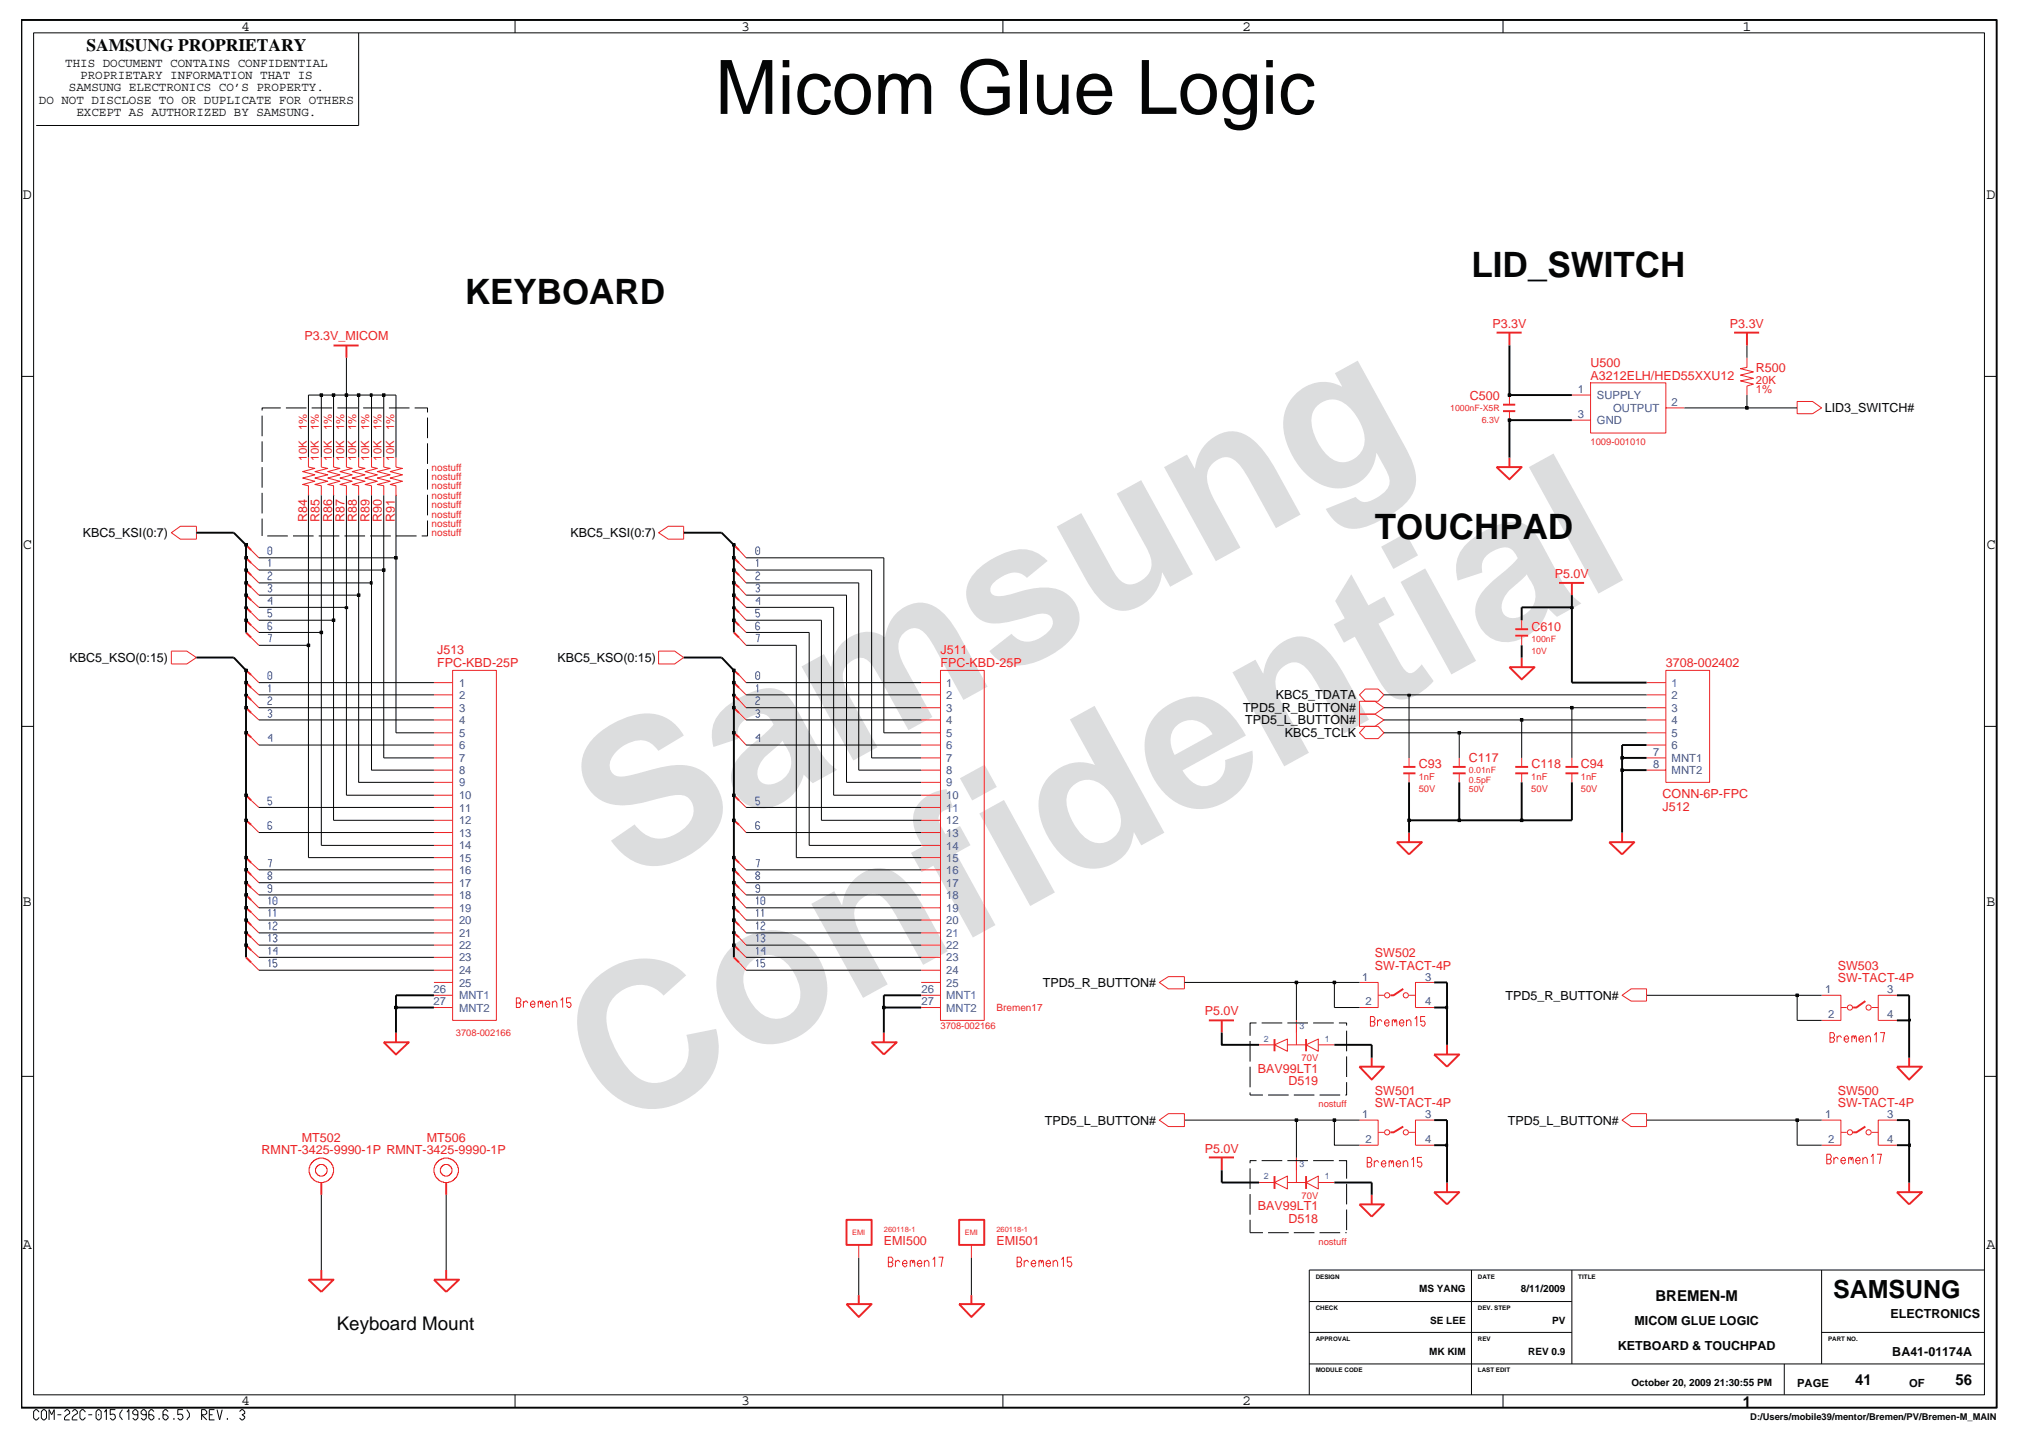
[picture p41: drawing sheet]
<svg xmlns="http://www.w3.org/2000/svg" width="267mm" height="190mm" viewBox="0 0 267 190" stroke-linecap="round" stroke-linejoin="round" font-family="sans-serif">
<defs><g id="words">
<g font-size="26.5" fill="#dcddde">
<text x="82.4" y="116.5" transform="rotate(-29 82.4 116.5)">Samsung</text>
<text x="81.1" y="149.2" transform="rotate(-29 81.1 149.2)">Confidential</text>
</g>
<text font-size="9.9" fill="#040505" x="94.1" y="15">Micom Glue Logic</text>
<g font-size="4.6" fill="#040505">
<text x="61.1" y="40.1">KEYBOARD</text>
<text x="193.6" y="36.4">LID_SWITCH</text>
<text x="180.9" y="71">TOUCHPAD</text>
</g>
<text font-size="3.3" fill="#040505" x="241.1" y="170.8">SAMSUNG</text>
<text font-size="2.5" fill="#040505" x="44.3" y="175.1">Keyboard Mount</text>
<text font-size="2.3" fill="#040505" x="11.4" y="6.7">SAMSUNG PROPRIETARY</text>
<g font-size="2" fill="#040505">
<text x="31.8" y="4">4</text>
<text x="97.6" y="4">3</text>
<text x="163.4" y="4">2</text>
<text x="229.2" y="4">1</text>
<text x="3" y="26.2">D</text>
<text x="261.3" y="26.2">D</text>
<text x="3" y="72.3">C</text>
<text x="261.3" y="72.3">C</text>
<text x="3" y="119.2">B</text>
<text x="261.3" y="119.2">B</text>
<text x="3" y="164.4">A</text>
<text x="261.3" y="164.4">A</text>
<text x="217.8" y="171.2">BREMEN-M</text>
<text x="31.8" y="185">4</text>
<text x="97.6" y="185">3</text>
<text x="163.4" y="185">2</text>
<text x="229.3" y="185.1">1</text>
<text x="244" y="182.2">41</text>
<text x="257.2" y="182.2">56</text>
</g>
<g font-size="1.6" fill="#040505">
<text x="8.6" y="8.8">THIS DOCUMENT CONTAINS CONFIDENTIAL</text>
<text x="9.1" y="12">SAMSUNG ELECTRONICS CO’S PROPERTY.</text>
<text x="10.5" y="10.4">PROPRIETARY INFORMATION THAT IS</text>
<text x="5.1" y="13.7">DO NOT DISCLOSE TO OR DUPLICATE FOR OTHERS</text>
<text x="10.1" y="15.3">EXCEPT AS AUTHORIZED BY SAMSUNG.</text>
<text x="240" y="54.3">LID3_SWITCH#</text>
<text x="10.9" y="70.7">KBC5_KSI(0:7)</text>
<text x="75.1" y="70.7">KBC5_KSI(0:7)</text>
<text x="9.1" y="87.1">KBC5_KSO(0:15)</text>
<text x="73.3" y="87.1">KBC5_KSO(0:15)</text>
<text x="163.5" y="93.7">TPD5_R_BUTTON#</text>
<text x="163.8" y="95.3">TPD5_L_BUTTON#</text>
<text x="167.8" y="92">KBC5_TDATA</text>
<text x="169" y="97">KBC5_TCLK</text>
<text x="137.2" y="129.9">TPD5_R_BUTTON#</text>
<text x="198.1" y="131.6">TPD5_R_BUTTON#</text>
<text x="137.5" y="148">TPD5_L_BUTTON#</text>
<text x="198.3" y="148">TPD5_L_BUTTON#</text>
<text x="248.7" y="173.5">ELECTRONICS</text>
<text x="212.8" y="177.6">KETBOARD &amp; TOUCHPAD</text>
<text x="215" y="174.3">MICOM GLUE LOGIC</text>
<text x="248.9" y="178.4">BA41-01174A</text>
</g>
<g font-size="1.6" fill="#ec2426">
<text x="40" y="44.8">P3.3V_MICOM</text>
<text x="196.3" y="43.2">P3.3V</text>
<text x="227.6" y="43.2">P3.3V</text>
<text x="193.4" y="52.6">C500</text>
<text x="209.2" y="50">A3212ELH/HED55XXU12</text>
<text x="209.2" y="48.3">U500</text>
<text x="231" y="48.9">R500</text>
<text x="40.4" y="68.6" transform="rotate(-90 40.4 68.6)">R84</text>
<text x="42" y="68.6" transform="rotate(-90 42 68.6)">R85</text>
<text x="43.7" y="68.6" transform="rotate(-90 43.7 68.6)">R86</text>
<text x="45.3" y="68.6" transform="rotate(-90 45.3 68.6)">R87</text>
<text x="46.9" y="68.6" transform="rotate(-90 46.9 68.6)">R88</text>
<text x="48.6" y="68.6" transform="rotate(-90 48.6 68.6)">R89</text>
<text x="50.2" y="68.6" transform="rotate(-90 50.2 68.6)">R90</text>
<text x="51.9" y="68.6" transform="rotate(-90 51.9 68.6)">R91</text>
<text x="204.5" y="76">P5.0V</text>
<text x="201.4" y="83.1">C610</text>
<text x="57.5" y="86.1">J513</text>
<text x="57.5" y="87.8">FPC-KBD-25P</text>
<text x="123.7" y="86.1">J511</text>
<text x="123.7" y="87.8">FPC-KBD-25P</text>
<text x="219.1" y="87.8">3708-002402</text>
<text x="186.6" y="101.1">C93</text>
<text x="193.2" y="100.3">C117</text>
<text x="201.4" y="101.1">C118</text>
<text x="208" y="101.1">C94</text>
<text x="218.7" y="105.1">CONN-6P-FPC</text>
<text x="218.7" y="106.7">J512</text>
<text x="180.9" y="126">SW502</text>
<text x="180.9" y="127.7">SW-TACT-4P</text>
<text x="241.7" y="129.3">SW-TACT-4P</text>
<text x="241.7" y="127.7">SW503</text>
<text x="158.5" y="133.6">P5.0V</text>
<text x="165.5" y="141.2">BAV99LT1</text>
<text x="169.5" y="142.9">D519</text>
<text x="180.9" y="144.1">SW501</text>
<text x="180.9" y="145.7">SW-TACT-4P</text>
<text x="241.7" y="145.7">SW-TACT-4P</text>
<text x="241.7" y="144.1">SW500</text>
<text x="34.4" y="151.9">RMNT-3425-9990-1P RMNT-3425-9990-1P</text>
<text x="39.7" y="150.3">MT502</text>
<text x="56.1" y="150.3">MT506</text>
<text x="158.5" y="151.7">P5.0V</text>
<text x="165.5" y="159.3">BAV99LT1</text>
<text x="169.5" y="161">D518</text>
<text x="116.3" y="163.8">EMI500</text>
<text x="131.1" y="163.8">EMI501</text>
</g>
<g font-size="1.5" fill="#3a53a4">
<text x="207.6" y="51.8">1</text>
<text x="210.1" y="52.5">SUPPLY</text>
<text x="219.9" y="53.4">2</text>
<text x="207.6" y="55">3</text>
<text x="210.1" y="55.8">GND</text>
<text x="212.2" y="54.2">OUTPUT</text>
<text x="60.4" y="93.7">3</text>
<text x="60.4" y="95.3">4</text>
<text x="60.4" y="92">2</text>
<text x="60.4" y="90.4">1</text>
<text x="124.5" y="93.7">3</text>
<text x="124.5" y="95.3">4</text>
<text x="124.5" y="90.4">1</text>
<text x="124.5" y="92">2</text>
<text x="219.9" y="90.4">1</text>
<text x="219.9" y="92">2</text>
<text x="219.9" y="93.7">3</text>
<text x="219.9" y="95.3">4</text>
<text x="60.4" y="97">5</text>
<text x="60.4" y="98.6">6</text>
<text x="60.4" y="100.3">7</text>
<text x="60.4" y="101.9">8</text>
<text x="124.5" y="97">5</text>
<text x="124.5" y="98.6">6</text>
<text x="124.5" y="100.3">7</text>
<text x="124.5" y="101.9">8</text>
<text x="217.5" y="99.4">7</text>
<text x="217.5" y="101">8</text>
<text x="219.9" y="97">5</text>
<text x="219.9" y="98.6">6</text>
<text x="219.9" y="100.3">MNT1</text>
<text x="219.9" y="101.9">MNT2</text>
<text x="60.4" y="103.5">9</text>
<text x="60.4" y="105.2">10</text>
<text x="60.4" y="106.8">11</text>
<text x="124.5" y="103.5">9</text>
<text x="124.5" y="105.2">10</text>
<text x="124.5" y="106.8">11</text>
<text x="60.4" y="108.5">12</text>
<text x="60.4" y="110.1">13</text>
<text x="60.4" y="111.8">14</text>
<text x="60.4" y="113.4">15</text>
<text x="124.5" y="108.5">12</text>
<text x="124.5" y="110.1">13</text>
<text x="124.5" y="111.8">14</text>
<text x="124.5" y="113.4">15</text>
<text x="60.4" y="115">16</text>
<text x="60.4" y="116.7">17</text>
<text x="60.4" y="118.3">18</text>
<text x="124.5" y="115">16</text>
<text x="124.5" y="116.7">17</text>
<text x="124.5" y="118.3">18</text>
<text x="60.4" y="120">19</text>
<text x="60.4" y="121.6">20</text>
<text x="60.4" y="123.3">21</text>
<text x="60.4" y="124.9">22</text>
<text x="124.5" y="121.6">20</text>
<text x="124.5" y="123.3">21</text>
<text x="124.5" y="124.9">22</text>
<text x="124.5" y="120">19</text>
<text x="57" y="130.7">26</text>
<text x="60.4" y="131.5">MNT1</text>
<text x="60.4" y="126.5">23</text>
<text x="60.4" y="128.2">24</text>
<text x="60.4" y="129.8">25</text>
<text x="121.2" y="130.7">26</text>
<text x="124.5" y="126.5">23</text>
<text x="124.5" y="128.2">24</text>
<text x="124.5" y="129.8">25</text>
<text x="124.5" y="131.5">MNT1</text>
<text x="179.2" y="129.1">1</text>
<text x="187.5" y="129.1">3</text>
<text x="240.1" y="130.7">1</text>
<text x="248.3" y="130.7">3</text>
<text x="57" y="132.3">27</text>
<text x="60.4" y="133.1">MNT2</text>
<text x="121.2" y="132.3">27</text>
<text x="124.5" y="133.1">MNT2</text>
<text x="179.6" y="132.3">2</text>
<text x="187.5" y="132.3">4</text>
<text x="240.5" y="134">2</text>
<text x="248.3" y="134">4</text>
<text x="179.2" y="147.1">1</text>
<text x="187.5" y="147.1">3</text>
<text x="240.1" y="147.1">1</text>
<text x="248.3" y="147.1">3</text>
<text x="179.6" y="150.4">2</text>
<text x="187.5" y="150.4">4</text>
<text x="240.5" y="150.4">2</text>
<text x="248.3" y="150.4">4</text>
</g>
<g font-size="1.5" fill="#ec2426">
<text x="231" y="51.8">1%</text>
<text x="231" y="50.5">20K</text>
<text x="40.4" y="56.6" transform="rotate(-90 40.4 56.6)">1%</text>
<text x="42" y="56.6" transform="rotate(-90 42 56.6)">1%</text>
<text x="43.7" y="56.6" transform="rotate(-90 43.7 56.6)">1%</text>
<text x="45.3" y="56.6" transform="rotate(-90 45.3 56.6)">1%</text>
<text x="46.9" y="56.6" transform="rotate(-90 46.9 56.6)">1%</text>
<text x="48.6" y="56.6" transform="rotate(-90 48.6 56.6)">1%</text>
<text x="50.2" y="56.6" transform="rotate(-90 50.2 56.6)">1%</text>
<text x="51.9" y="56.6" transform="rotate(-90 51.9 56.6)">1%</text>
<text x="40.4" y="60.6" transform="rotate(-90 40.4 60.6)">10K</text>
<text x="42" y="60.6" transform="rotate(-90 42 60.6)">10K</text>
<text x="43.7" y="60.6" transform="rotate(-90 43.7 60.6)">10K</text>
<text x="45.3" y="60.6" transform="rotate(-90 45.3 60.6)">10K</text>
<text x="46.9" y="60.6" transform="rotate(-90 46.9 60.6)">10K</text>
<text x="48.6" y="60.6" transform="rotate(-90 48.6 60.6)">10K</text>
<text x="50.2" y="60.6" transform="rotate(-90 50.2 60.6)">10K</text>
<text x="51.9" y="60.6" transform="rotate(-90 51.9 60.6)">10K</text>
</g>
<g font-size="1.5" fill="#040505">
<text x="236.4" y="182.5">PAGE</text>
<text x="251.1" y="182.5">OF</text>
</g>
<g font-size="1.3" fill="#ec2426">
<text x="56.8" y="62">nostuff</text>
<text x="56.8" y="63.2">nostuff</text>
<text x="56.8" y="64.4">nostuff</text>
<text x="56.8" y="65.7">nostuff</text>
<text x="56.8" y="68.1">nostuff</text>
<text x="56.8" y="69.3">nostuff</text>
<text x="56.8" y="70.6">nostuff</text>
<text x="56.8" y="66.9">nostuff</text>
<text x="131.1" y="133.1">Bremen17</text>
</g>
<g font-size="1.3" fill="#040505">
<text x="186.7" y="170.1">MS YANG</text>
<text x="200.1" y="170.1">8/11/2009</text>
<text x="188" y="178.3">MK KIM</text>
<text x="188.1" y="174.2">SE LEE</text>
<text x="201" y="178.3">REV 0.9</text>
<text x="204.2" y="174.2">PV</text>
<text x="214.6" y="182.4">October 20, 2009 21:30:55 PM</text>
</g>
<g font-size="1.2" fill="#ec2426">
<text x="190.8" y="54.1">1000nF-X5R</text>
<text x="194.9" y="55.7">6.3V</text>
<text x="209.2" y="58.6">1009-001010</text>
<text x="201.4" y="86.1">10V</text>
<text x="201.4" y="84.5">100nF</text>
<text x="193.2" y="101.8">0.01nF</text>
<text x="186.6" y="102.6">1nF</text>
<text x="186.6" y="104.2">50V</text>
<text x="193.2" y="104.2">50V</text>
<text x="193.2" y="103">0.5pF</text>
<text x="201.4" y="104.2">50V</text>
<text x="201.4" y="102.6">1nF</text>
<text x="208" y="104.2">50V</text>
<text x="208" y="102.6">1nF</text>
<text x="60" y="136.3">3708-002166</text>
<text x="123.7" y="135.5">3708-002166</text>
<text x="171.2" y="139.7">70V</text>
<text x="173.4" y="145.7">nostuff</text>
<text x="171.2" y="157.8">70V</text>
<text x="173.4" y="163.8">nostuff</text>
</g>
<g font-size="1.2" fill="#3a53a4">
<text x="166.3" y="137.2">2</text>
<text x="171" y="135.5">3</text>
<text x="174.3" y="137.2">1</text>
<text x="166.3" y="155.2">2</text>
<text x="171" y="153.6">3</text>
<text x="174.3" y="155.2">1</text>
</g>
<text font-size="1.2" fill="#040505" x="230.2" y="186.9">D:/Users/mobile39/mentor/Bremen/PV/Bremen-M_MAIN</text>
<g font-size="1" fill="#ec2426">
<text x="112.1" y="162.6">EMI</text>
<text x="116.3" y="162.2">260118-1</text>
<text x="126.9" y="162.6">EMI</text>
<text x="131.1" y="162.2">260118-1</text>
</g>
<g font-size=".8" fill="#040505">
<text x="173.1" y="168.3">DESIGN</text>
<text x="173.1" y="172.3">CHECK</text>
<text x="194.4" y="168.3">DATE</text>
<text x="194.4" y="172.3">DEV. STEP</text>
<text x="207.6" y="168.3">TITLE</text>
<text x="173.1" y="176.5">APPROVAL</text>
<text x="194.4" y="176.5">REV</text>
<text x="240.5" y="176.5">PART NO.</text>
<text x="173.1" y="180.6">MODULE CODE</text>
<text x="194.4" y="180.6">LAST EDIT</text>
</g>
</g></defs>
<g fill="none" stroke="#ec2426" stroke-width=".13">
<path d="M198.6 52v1.3M198.6 54.1v1.2M206.8 52h2.4M206.8 55.3h2.4M209.2 50.5v-.1v.1M209.2 50.4h9.9v6.6h-9.9zM219.1 53.7h2.5M229.8 47.1v1.2l-.8 .2 1.7 .4-1.7 .5 1.7 .4-1.7 .3 1.7 .5-.9 .2v1.2M236.4 52.8h2l1.2 .9-1.2 .7h-2zM22.5 70.1l1.2-.8h2.1v1.7h-2.1zM33 74.1l1.1 .9M33 72.4l1.1 1"/>
<path d="M33 79l1.1 .9M33 75.7l1.1 1M33 77.3l1.1 1M40.6 60.2v1.3l.8 .1-1.6 .5 1.6 .4-1.6 .4 1.6 .4-1.6 .5 .8 .1v1.3h.1M42.3 60.2v1.3l.8 .1-1.7 .5 1.7 .4-1.7 .4 1.7 .4-1.7 .5 .9 .1v1.3M43.9 60.2v1.3l.8 .1-1.6 .5 1.6 .4-1.6 .4 1.6 .4-1.6 .5 .8 .1v1.3h.1M45.6 60.2v1.3l.7 .1-1.6 .5 1.6 .4-1.6 .4 1.6 .4-1.6 .5 .9 .1v1.3M47.2 60.2v1.3l.8 .1-1.7 .5 1.7 .4-1.7 .4 1.7 .4-1.7 .5 .9 .1v1.3M48.9 60.2v1.3l.7 .1-1.6 .5 1.6 .4-1.6 .4 1.6 .4-1.6 .5 .9 .1v1.3M50.5 60.2v1.3l.8 .1-1.7 .5 1.7 .4-1.7 .4 1.7 .4-1.7 .5 .9 .1v1.3M52.1 60.2v1.3l.8 .1-1.6 .5 1.6 .4-1.6 .4 1.6 .4-1.6 .5 .8 .1v1.3h.1M86.6 70.1l1.3-.8h2v1.7h-2z"/>
<path d="M97.2 72.4l.9 1M97.2 74.1l.9 .9M97.2 75.7l.9 1M97.2 77.3l.9 1M97.2 79l.9 .9M22.5 85.7h2.1l1.2 .8-1.2 .9h-2.1zM33 97l1.1 1M33 82.3l1.1 .9M33 80.6l1.1 1M33 90.5l1.1 .9M33 92.1l1.1 1M33 93.8l1.1 .9"/>
<path d="M33 88.8l1.1 1M33 83.9l1.1 1M57.1 89.8h2.4M57.1 93.1h2.4M57.1 96.4h2.4M57.1 99.7h2.4M57.1 91.4h2.4M57.1 94.7h2.4M57.1 98h2.4M59.5 88.2h5.8v46.1h-5.8zM86.6 85.7h2.1l1.2 .8-1.2 .9h-2.1zM97.2 92.1l.9 1"/>
<path d="M97.2 93.8l.9 .9M97.2 97l.9 1M97.2 80.6l.9 1M97.2 82.3l.9 .9M97.2 83.9l.9 1M97.2 88.8l.9 1M97.2 90.5l.9 .9M121.2 91.4h2.5M121.2 94.7h2.5M121.2 98h2.5M121.2 89.8h2.5M121.2 93.1h2.5"/>
<path d="M121.2 96.4h2.5M121.2 99.7h2.5M123.7 88.2h5.8v46.1h-5.8zM178.8 94h2.1l1.2 .7-1.2 .9h-2.1zM178.8 92.3h2.1l1.2 .8-1.2 .9h-2.1zM179.6 90.7h1.7l.8 .7-.8 .9h-1.7l-.8-.9zM179.6 95.6h1.7l.8 .8-.8 .8h-1.7l-.8-.8zM185.4 99.7v1.2M192 99.7v1.2M200.2 81.6v1.2M200.2 83.7v1.2M200.2 99.7v1.2"/>
<path d="M206.8 99.7v1.2M216.6 89.8h2.5M216.6 93.1h2.5M216.6 96.4h2.5M216.6 99.7h2.5M216.6 91.4h2.5M216.6 94.7h2.5M216.6 98h2.5M219.1 88.2h5.8v14.8h-5.8zM33 113.5l1.1 1M33 105.3l1.1 1M33 115.2l1.1 1"/>
<path d="M33 116.8l1.1 1M33 118.5l1.1 1M33 108.5l1.1 1.1M57.1 103h2.4M57.1 106.3h2.4M57.1 109.6h2.4M57.1 112.9h2.4M57.1 116.2h2.4M57.1 119.5h2.4M57.1 101.4h2.4M57.1 104.7h2.4M57.1 108h2.4"/>
<path d="M57.1 111.3h2.4M57.1 114.5h2.4M57.1 117.8h2.4M97.2 105.3l.9 1M97.2 108.5l.9 1.1M97.2 113.5l.9 1M97.2 115.2l.9 1M97.2 116.8l.9 1M97.2 118.5l.9 1M121.2 101.4h2.5M121.2 104.7h2.5M121.2 108h2.5"/>
<path d="M121.2 111.3h2.5M121.2 114.5h2.5M121.2 117.8h2.5M121.2 103h2.5M121.2 106.3h2.5M121.2 109.6h2.5M121.2 112.9h2.5M121.2 116.2h2.5M121.2 119.5h2.5M185.4 101.8v1.2M192 101.8v1.2M200.2 101.8v1.2"/>
<path d="M206.8 101.8v1.2M216.6 101.4h2.5M33 126.7l1.1 1M33 121.8l1.1 1M33 120.1l1.1 1M33 125.1l1.1 .9M33 123.4l1.1 1M57.1 132.6h2.4M57.1 122.8h2.4M57.1 126h2.4M57.1 129.3h2.4M57.1 131h2.4"/>
<path d="M57.1 121.1h2.4M57.1 124.4h2.4M57.1 127.7h2.4M97.2 120.1l.9 1M97.2 121.8l.9 1M97.2 123.4l.9 1M97.2 125.1l.9 .9M97.2 126.7l.9 1M121.2 132.6h2.5M121.2 121.1h2.5M121.2 124.4h2.5M121.2 127.7h2.5"/>
<path d="M121.2 131h2.5M121.2 122.8h2.5M121.2 126h2.5M121.2 129.3h2.5M152.5 129.3l1.2-.8h2.1v1.6h-2.1zM165.6 137.5h2.1M167.7 137.5l1.7-.8v1.7zM169.4 137.5h2.4M170.5 134.3v3.2M171.8 137.5l1.6-.8v1.7zM173.4 137.5h2.1M178.8 129.3h2.5v3.3h-2.5"/>
<path d="M181.3 131h.8M185.4 131h.8M188.7 129.3h-2.5v3.3h2.5M213.4 131l1.2-.9h2v1.6h-2zM239.6 131h2.6v3.3h-2.6M242.2 132.6h.7M246.2 132.6h.9M249.5 131h-2.4v3.3h2.4M41.1 152.9l.2-.2 .4-.1v-.1h.2v-.1h.7v.1h.3l.1 .2h.2l.4 .4v.2l.2 .1v.3h.1v.7h-.1v.2h-.1l-.1 .3-.4 .5-.3 .1h-.3v.1h-.7v-.1h-.2l-.4-.1-.4-.5-.1-.3h-.1v-.2v-.7v-.3zM41.8 153.3h.7h.2l.2 .3 .1 .7h-.1v.1l-.2 .3-.7 .1v-.1h-.2l-.2-.3-.1-.6h.1v-.2zM57.8 152.7h.1l.2-.2h.3v-.1h.6v.1h.3l.2 .2h.1l.4 .4v.2l.2 .1v.3h.1v.7h-.1v.2h-.1l-.1 .3-.4 .5-.3 .1h-.3v.1h-.6v-.1h-.3l-.3-.1-.5-.5v-.3h-.1v-.2h-.1v-.7h.1v-.3l.1-.1v-.2zM58.3 153.3h.6h.2l.3 .3 .1 .7h-.1v.1l-.3 .3-.7 .1v-.1h-.1l-.3-.3-.1-.6h.1v-.2z"/>
<path d="M152.5 147.4l1.2-.8h2.1v1.7h-2.1zM165.6 155.6h2.1M167.7 155.6l1.7-.8v1.7zM169.4 155.6h2.4M170.5 152.3v3.3M171.8 155.6l1.6-.8v1.7zM173.4 155.6h2.1M178.8 147.4h2.5v3.3h-2.5M181.3 149h.8M185.4 149h.8M188.7 147.4h-2.5v3.3h2.5M213.4 147.4l1.2-.8h2v1.7h-2z"/>
<path d="M239.6 147.4h2.6v3.3h-2.6M242.2 149h.7M246.2 149h.9M249.5 147.4h-2.4v3.3h2.4M113 163.8v1.7M127.8 163.8v1.7M129.4 160.5h.1"/>
<circle cx="182.5" cy="131" r=".34"/>
<circle cx="184.9" cy="131" r=".34"/>
<circle cx="243.4" cy="132.6" r=".34"/>
<circle cx="245.8" cy="132.6" r=".34"/>
<circle cx="182.5" cy="149" r=".34"/>
<circle cx="184.9" cy="149" r=".34"/>
<circle cx="243.4" cy="149" r=".34"/>
<circle cx="245.8" cy="149" r=".34"/>
</g>
<g fill="none" stroke="#ec2426" stroke-width=".25">
<path d="M43.9 45.5h3.3M45.6 45.5v1.6M196.9 43.8h3.3M197.7 54.1h1.6M197.7 53.3h1.6M198.6 43.8v1.7M228.1 43.8h3.3M229.8 43.8v1.7M32.4 79.9l.6 .7M32.4 73.4l.6 .7M32.4 71.7l.6 .7M32.4 78.3l.6 .7"/>
<path d="M32.4 75l.6 .7M32.4 76.7l.6 .6M96.5 71.7l.7 .7M96.5 73.4l.7 .7M96.5 75l.7 .7M96.5 76.7l.7 .6M96.5 78.3l.7 .7M96.5 79.9l.7 .7M196.9 61.5h3.3l-1.6 1.6zM198.6 60.2v1.3M205.1 76.7h3.3M206.8 76.7v1.6"/>
<path d="M32.4 96.4l.6 .6M32.4 81.6l.6 .7M32.4 89.8l.6 .7M32.4 91.4l.6 .7M32.4 93.1l.6 .7M32.4 88.2l.6 .6M32.4 83.2l.6 .7M96.5 96.4l.7 .6M96.5 88.2l.7 .6M96.5 91.4l.7 .7M96.5 93.1l.7 .7M96.5 81.6l.7 .7"/>
<path d="M96.5 83.2l.7 .7M96.5 89.8l.7 .7M198.6 87.8h3.3l-1.7 1.6zM199.3 82.8h1.7M199.3 83.7h1.7M200.2 86.5v1.3M32.4 112.9l.6 .6M32.4 104.7l.6 .6M32.4 114.5l.6 .7M32.4 116.2l.6 .6M32.4 119.5l.6 .6M32.4 117.8l.6 .7"/>
<path d="M32.4 108l.6 .5M96.5 104.7l.7 .6M96.5 108l.7 .5M96.5 112.9l.7 .6M96.5 114.5l.7 .7M96.5 116.2l.7 .6M96.5 117.8l.7 .7M96.5 119.5l.7 .6M183.7 110.8h3.3l-1.6 1.6zM184.6 100.9h1.6M184.6 101.8h1.6M185.4 109.6v1.2"/>
<path d="M191.1 101.8h1.7M191.1 100.9h1.7M199.3 101.8h1.7M199.3 100.9h1.7M205.9 101.8h1.7M205.9 100.9h1.7M211.7 110.8h3.3l-1.6 1.6zM213.4 109.6v1.2M32.4 126l.6 .7M32.4 121.1l.6 .7M32.4 124.4l.6 .7M32.4 122.8l.6 .6"/>
<path d="M50.5 137.2h3.3l-1.7 1.6zM52.1 135.9v1.3M96.5 121.1l.7 .7M96.5 122.8l.7 .6M96.5 124.4l.7 .7M96.5 126l.7 .7M114.7 137.2h3.3l-1.7 1.6zM116.3 135.9v1.3M159 134.3h3.3M160.7 134.3v1.6M167.7 136.7v1.7M171.8 136.7v1.7"/>
<path d="M180.4 139.2v1.2M184.6 130.1l-1.3 .9h-.4M188.7 138.8h3.3l-1.7 1.6zM190.3 137.5v1.3M245.4 131.7l-1.2 .9h-.4M251.1 139.2v1.2M42.3 155.6v1.6M58.7 155.6v1.6M159 152.3h3.3M160.7 152.3v1.7M167.7 154.8v1.7M171.8 154.8v1.7"/>
<path d="M178.8 158.5h3.3l-1.7 1.6zM178.8 140.4h3.3l-1.7 1.7zM180.4 157.2v1.3M184.6 148.3l-1.3 .7h-.4M188.7 156.9h3.3l-1.7 1.6zM190.3 155.6v1.3M245.4 148.3l-1.2 .7h-.4M249.5 156.9h3.3l-1.7 1.6zM249.5 140.4h3.3l-1.7 1.7zM251.1 155.6v1.3M40.6 168.4h3.3l-1.6 1.6zM42.3 167.1v1.3"/>
<path d="M57.1 168.4h3.3l-1.7 1.6zM58.7 167.1v1.3M111.4 171.6h3.3l-1.7 1.7zM111.4 160.5h3.3v3.3h-3.3zM113 170.4v1.2M126.2 171.6h3.3l-1.7 1.7zM126.2 160.5h3.3v3.3h-3.3zM127.8 170.4v1.2"/>
</g>
<path d="M42.3 157.2v9.9M58.7 157.2v9.9M170.5 147.4v4.9M175.5 147.4v3.3h3.3M113 165.5v4.9M127.8 165.5v4.9" fill="none" stroke="#040505" stroke-width=".13"/>
<path d="M160.7 154v1.6h4.9M175.5 155.6h4.9v1.6M188.7 150.7h1.6v4.9M251.1 150.7v4.9" fill="none" stroke="#040505" stroke-width=".25"/>
<path d="M190.2 150.5h.2v.4h-.2z" fill="#040505"/>
<path d="M190.2 150.5h.2v.4h-.2zM236.4 147.4v3.3h3.2" fill="none" stroke="#040505" stroke-width=".13"/>
<path d="M190.3 147.4v3.3M249.5 150.7h1.6" fill="none" stroke="#040505" stroke-width=".25"/>
<path d="M251.1 150.5h.2v.4h-.2z" fill="#040505"/>
<path d="M155.8 147.4h14.7M251.1 150.5h.2v.4h-.2z" fill="none" stroke="#040505" stroke-width=".13"/>
<path d="M251.1 147.4v3.3" fill="none" stroke="#040505" stroke-width=".25"/>
<path d="M170.4 147.2h.3v.4h-.3z" fill="#040505"/>
<path d="M170.4 147.2h.3v.4h-.3zM170.5 147.4h5" fill="none" stroke="#040505" stroke-width=".13"/>
<path d="M175.4 147.2h.3v.4h-.3z" fill="#040505"/>
<path d="M175.4 147.2h.3v.4h-.3zM175.5 147.4h3.3M216.6 147.4h19.8" fill="none" stroke="#040505" stroke-width=".13"/>
<path d="M188.7 147.4h1.6" fill="none" stroke="#040505" stroke-width=".25"/>
<path d="M236.2 147.2h.4v.4h-.4z" fill="#040505"/>
<path d="M170.5 129.3v5M236.4 131v3.3h3.2M236.2 147.2h.4v.4h-.4zM236.4 147.4h3.2" fill="none" stroke="#040505" stroke-width=".13"/>
<path d="M52.1 132.6v3.3M116.3 132.6v3.3M160.7 135.9v1.6h4.9M175.5 137.5h4.9v1.7M190.3 132.6v4.9M249.5 134.3h1.6v4.9M249.5 147.4h1.6" fill="none" stroke="#040505" stroke-width=".25"/>
<path d="M251.1 134.1h.2v.3h-.2z" fill="#040505"/>
<path d="M251.1 134.1h.2v.3h-.2z" fill="none" stroke="#040505" stroke-width=".13"/>
<path d="M251.1 131v3.3" fill="none" stroke="#040505" stroke-width=".25"/>
<path d="M51.9 132.4h.4v.4h-.4z" fill="#040505"/>
<path d="M51.9 132.4h.4v.4h-.4z" fill="none" stroke="#040505" stroke-width=".13"/>
<path d="M52.1 131v1.6h5" fill="none" stroke="#040505" stroke-width=".25"/>
<path d="M116.1 132.4h.3v.4h-.3z" fill="#040505"/>
<path d="M116.1 132.4h.3v.4h-.3zM175.5 129.3v3.3h3.3" fill="none" stroke="#040505" stroke-width=".13"/>
<path d="M116.3 131v1.6h4.9M188.7 132.6h1.6" fill="none" stroke="#040505" stroke-width=".25"/>
<path d="M190.2 132.4h.2v.4h-.2z" fill="#040505"/>
<path d="M190.2 132.4h.2v.4h-.2zM216.6 131h19.8" fill="none" stroke="#040505" stroke-width=".13"/>
<path d="M52.1 131h5M116.3 131h4.9M190.3 129.3v3.3" fill="none" stroke="#040505" stroke-width=".25"/>
<path d="M236.2 130.8h.4v.4h-.4z" fill="#040505"/>
<path d="M155.8 129.3h14.7M236.2 130.8h.4v.4h-.4zM236.4 131h3.2" fill="none" stroke="#040505" stroke-width=".13"/>
<path d="M249.5 131h1.6" fill="none" stroke="#040505" stroke-width=".25"/>
<path d="M170.4 129.1h.3v.4h-.3z" fill="#040505"/>
<path d="M170.4 129.1h.3v.4h-.3zM170.5 129.3h5" fill="none" stroke="#040505" stroke-width=".13"/>
<path d="M175.4 129.1h.3v.4h-.3z" fill="#040505"/>
<path d="M34.1 126h23M34.1 127.7h23M98.1 127.7h23.1M98.1 126h23.1M175.4 129.1h.3v.4h-.3zM175.5 129.3h3.3" fill="none" stroke="#040505" stroke-width=".13"/>
<path d="M32.4 124.4v1.6M96.5 124.4v1.6M188.7 129.3h1.6" fill="none" stroke="#040505" stroke-width=".25"/>
<path d="M32.2 124.2h.3v.3h-.3z" fill="#040505"/>
<path d="M32.2 124.2h.3v.3h-.3zM34.1 124.4h23" fill="none" stroke="#040505" stroke-width=".13"/>
<path d="M32.4 122.8v1.6" fill="none" stroke="#040505" stroke-width=".25"/>
<path d="M96.4 124.2h.3v.3h-.3z" fill="#040505"/>
<path d="M96.4 124.2h.3v.3h-.3zM98.1 124.4h23.1" fill="none" stroke="#040505" stroke-width=".13"/>
<path d="M96.5 122.8v1.6" fill="none" stroke="#040505" stroke-width=".25"/>
<path d="M32.2 122.6h.3v.3h-.3z" fill="#040505"/>
<path d="M32.2 122.6h.3v.3h-.3zM34.1 122.8h23" fill="none" stroke="#040505" stroke-width=".13"/>
<path d="M32.4 121.1v1.7" fill="none" stroke="#040505" stroke-width=".25"/>
<path d="M96.4 122.6h.3v.3h-.3z" fill="#040505"/>
<path d="M96.4 122.6h.3v.3h-.3zM98.1 122.8h23.1" fill="none" stroke="#040505" stroke-width=".13"/>
<path d="M96.5 121.1v1.7" fill="none" stroke="#040505" stroke-width=".25"/>
<path d="M32.2 120.9h.3v.3h-.3z" fill="#040505"/>
<path d="M32.2 120.9h.3v.3h-.3zM34.1 121.1h23" fill="none" stroke="#040505" stroke-width=".13"/>
<path d="M32.4 119.5v1.6" fill="none" stroke="#040505" stroke-width=".25"/>
<path d="M96.4 120.9h.3v.3h-.3z" fill="#040505"/>
<path d="M96.4 120.9h.3v.3h-.3zM98.1 121.1h23.1" fill="none" stroke="#040505" stroke-width=".13"/>
<path d="M96.5 119.5v1.6" fill="none" stroke="#040505" stroke-width=".25"/>
<path d="M32.2 119.3h.3v.3h-.3z" fill="#040505"/>
<path d="M32.2 119.3h.3v.3h-.3zM34.1 119.5h23" fill="none" stroke="#040505" stroke-width=".13"/>
<path d="M32.4 117.8v1.7" fill="none" stroke="#040505" stroke-width=".25"/>
<path d="M96.4 119.3h.3v.3h-.3z" fill="#040505"/>
<path d="M96.4 119.3h.3v.3h-.3zM98.1 119.5h23.1" fill="none" stroke="#040505" stroke-width=".13"/>
<path d="M96.5 117.8v1.7" fill="none" stroke="#040505" stroke-width=".25"/>
<path d="M32.2 117.6h.3v.3h-.3z" fill="#040505"/>
<path d="M32.2 117.6h.3v.3h-.3zM34.1 117.8h23" fill="none" stroke="#040505" stroke-width=".13"/>
<path d="M32.4 116.2v1.6" fill="none" stroke="#040505" stroke-width=".25"/>
<path d="M96.4 117.6h.3v.3h-.3z" fill="#040505"/>
<path d="M96.4 117.6h.3v.3h-.3zM98.1 117.8h23.1" fill="none" stroke="#040505" stroke-width=".13"/>
<path d="M96.5 116.2v1.6" fill="none" stroke="#040505" stroke-width=".25"/>
<path d="M32.2 116h.3v.3h-.3z" fill="#040505"/>
<path d="M32.2 116h.3v.3h-.3zM34.1 116.2h23" fill="none" stroke="#040505" stroke-width=".13"/>
<path d="M32.4 114.5v1.7" fill="none" stroke="#040505" stroke-width=".25"/>
<path d="M96.4 116h.3v.3h-.3z" fill="#040505"/>
<path d="M96.4 116h.3v.3h-.3zM98.1 116.2h23.1" fill="none" stroke="#040505" stroke-width=".13"/>
<path d="M96.5 114.5v1.7" fill="none" stroke="#040505" stroke-width=".25"/>
<path d="M32.2 114.3h.3v.3h-.3z" fill="#040505"/>
<path d="M32.2 114.3h.3v.3h-.3zM34.1 114.5h23" fill="none" stroke="#040505" stroke-width=".13"/>
<path d="M32.4 112.9v1.6" fill="none" stroke="#040505" stroke-width=".25"/>
<path d="M96.4 114.3h.3v.3h-.3z" fill="#040505"/>
<path d="M96.4 114.3h.3v.3h-.3zM98.1 114.5h23.1" fill="none" stroke="#040505" stroke-width=".13"/>
<path d="M96.5 112.9v1.6" fill="none" stroke="#040505" stroke-width=".25"/>
<path d="M32.2 112.7h.3v.3h-.3z" fill="#040505"/>
<path d="M40.6 84.9v28h16.5M32.2 112.7h.3v.3h-.3z" fill="none" stroke="#040505" stroke-width=".13"/>
<path d="M32.4 108v4.9" fill="none" stroke="#040505" stroke-width=".25"/>
<path d="M96.4 112.7h.3v.3h-.3z" fill="#040505"/>
<path d="M42.3 83.2v28.1h14.8M104.8 84.9v28h16.4M106.4 83.2v28.1h14.8M34.1 109.6h23M96.4 112.7h.3v.3h-.3zM98.1 109.6h23.1" fill="none" stroke="#040505" stroke-width=".13"/>
<path d="M96.5 108v4.9M185.4 108v1.6M213.4 101.4v8.2" fill="none" stroke="#040505" stroke-width=".25"/>
<path d="M32.2 107.8h.3v.3h-.3z" fill="#040505"/>
<path d="M43.9 81.6v26.4h13.2M32.2 107.8h.3v.3h-.3z" fill="none" stroke="#040505" stroke-width=".13"/>
<path d="M32.4 104.7v3.3" fill="none" stroke="#040505" stroke-width=".25"/>
<path d="M96.4 107.8h.3v.3h-.3z" fill="#040505"/>
<path d="M108.1 81.6v26.4h13.1M96.4 107.8h.3v.3h-.3z" fill="none" stroke="#040505" stroke-width=".13"/>
<path d="M96.5 104.7v3.3" fill="none" stroke="#040505" stroke-width=".25"/>
<path d="M185.2 107.8h.3v.3h-.3z" fill="#040505"/>
<path d="M185.2 107.8h.3v.3h-.3z" fill="none" stroke="#040505" stroke-width=".13"/>
<path d="M185.4 103v5h6.6" fill="none" stroke="#040505" stroke-width=".25"/>
<path d="M191.8 107.8h.3v.3h-.3z" fill="#040505"/>
<path d="M191.8 107.8h.3v.3h-.3z" fill="none" stroke="#040505" stroke-width=".13"/>
<path d="M192 103v5h8.2" fill="none" stroke="#040505" stroke-width=".25"/>
<path d="M200 107.8h.3v.3h-.3z" fill="#040505"/>
<path d="M34.1 106.3h23M98.1 106.3h23.1M200 107.8h.3v.3h-.3z" fill="none" stroke="#040505" stroke-width=".13"/>
<path d="M200.2 103v5h6.6v-5" fill="none" stroke="#040505" stroke-width=".25"/>
<path d="M32.2 104.5h.3v.3h-.3z" fill="#040505"/>
<path d="M45.6 79.9v24.8h11.5M32.2 104.5h.3v.3h-.3z" fill="none" stroke="#040505" stroke-width=".13"/>
<path d="M32.4 96.4v8.3" fill="none" stroke="#040505" stroke-width=".25"/>
<path d="M96.4 104.5h.3v.3h-.3z" fill="#040505"/>
<path d="M47.2 78.3v24.7h9.9M48.9 76.7v24.7h8.2M109.7 79.9v24.8h11.5M111.4 78.3v24.7h9.8M113 76.7v24.7h8.2M96.4 104.5h.3v.3h-.3z" fill="none" stroke="#040505" stroke-width=".13"/>
<path d="M96.5 96.4v8.3" fill="none" stroke="#040505" stroke-width=".25"/>
<path d="M213.2 101.2h.3v.3h-.3z" fill="#040505"/>
<path d="M50.5 75v24.7h6.6M114.7 75v24.7h6.5M185.4 91.4v8.3M192 96.4v3.3M200.2 94.7v5M206.8 93.1v6.6M213.2 101.2h.3v.3h-.3z" fill="none" stroke="#040505" stroke-width=".13"/>
<path d="M213.4 99.7v1.7h3.2" fill="none" stroke="#040505" stroke-width=".25"/>
<path d="M213.2 99.6h.3v.3h-.3z" fill="#040505"/>
<path d="M34.1 98h23M98.1 98h23.1M213.2 99.6h.3v.3h-.3z" fill="none" stroke="#040505" stroke-width=".13"/>
<path d="M216.6 98h-3.2v1.7h3.2" fill="none" stroke="#040505" stroke-width=".25"/>
<path d="M32.2 96.3h.3v.3h-.3z" fill="#040505"/>
<path d="M52.1 73.4v23h5M32.2 96.3h.3v.3h-.3z" fill="none" stroke="#040505" stroke-width=".13"/>
<path d="M32.4 93.1v3.3" fill="none" stroke="#040505" stroke-width=".25"/>
<path d="M96.4 96.3h.3v.3h-.3z" fill="#040505"/>
<path d="M116.3 73.4v23h4.9M96.4 96.3h.3v.3h-.3zM182.1 96.4h9.9" fill="none" stroke="#040505" stroke-width=".13"/>
<path d="M96.5 93.1v3.3" fill="none" stroke="#040505" stroke-width=".25"/>
<path d="M191.8 96.3h.3v.3h-.3z" fill="#040505"/>
<path d="M34.1 94.7h23M98.1 94.7h23.1M182.1 94.7h18.1M191.8 96.3h.3v.3h-.3zM192 96.4h24.6" fill="none" stroke="#040505" stroke-width=".13"/>
<path d="M200 94.6h.3v.3h-.3z" fill="#040505"/>
<path d="M200 94.6h.3v.3h-.3zM200.2 94.7h16.4" fill="none" stroke="#040505" stroke-width=".13"/>
<path d="M32.2 93h.3v.3h-.3z" fill="#040505"/>
<path d="M32.2 93h.3v.3h-.3zM34.1 93.1h23" fill="none" stroke="#040505" stroke-width=".13"/>
<path d="M32.4 91.4v1.7" fill="none" stroke="#040505" stroke-width=".25"/>
<path d="M96.4 93h.3v.3h-.3z" fill="#040505"/>
<path d="M96.4 93h.3v.3h-.3zM98.1 93.1h23.1M182.1 93.1h24.7" fill="none" stroke="#040505" stroke-width=".13"/>
<path d="M96.5 91.4v1.7" fill="none" stroke="#040505" stroke-width=".25"/>
<path d="M206.6 93h.3v.3h-.3z" fill="#040505"/>
<path d="M206.6 93h.3v.3h-.3zM206.8 93.1h9.8" fill="none" stroke="#040505" stroke-width=".13"/>
<path d="M32.2 91.4h.3v.2h-.3z" fill="#040505"/>
<path d="M32.2 91.4h.3v.2h-.3zM34.1 91.4h23" fill="none" stroke="#040505" stroke-width=".13"/>
<path d="M32.4 89.8v1.6" fill="none" stroke="#040505" stroke-width=".25"/>
<path d="M96.4 91.4h.3v.2h-.3z" fill="#040505"/>
<path d="M96.4 91.4h.3v.2h-.3zM98.1 91.4h23.1M182.1 91.4h3.3" fill="none" stroke="#040505" stroke-width=".13"/>
<path d="M96.5 89.8v1.6" fill="none" stroke="#040505" stroke-width=".25"/>
<path d="M185.2 91.4h.3v.2h-.3z" fill="#040505"/>
<path d="M185.2 91.4h.3v.2h-.3zM185.4 91.4h31.2" fill="none" stroke="#040505" stroke-width=".13"/>
<path d="M32.2 89.7h.3v.3h-.3z" fill="#040505"/>
<path d="M32.2 89.7h.3v.3h-.3zM34.1 89.8h23" fill="none" stroke="#040505" stroke-width=".13"/>
<path d="M32.4 88.2v1.6" fill="none" stroke="#040505" stroke-width=".25"/>
<path d="M96.4 89.7h.3v.3h-.3z" fill="#040505"/>
<path d="M96.4 89.7h.3v.3h-.3zM98.1 89.8h23.1" fill="none" stroke="#040505" stroke-width=".13"/>
<path d="M206.8 79.9v9.9h9.8M96.5 88.2v1.6" fill="none" stroke="#040505" stroke-width=".25"/>
<path d="M32.2 88.1h.3v.3h-.3z" fill="#040505"/>
<path d="M32.2 88.1h.3v.3h-.3z" fill="none" stroke="#040505" stroke-width=".13"/>
<path d="M96.4 88.1h.3v.3h-.3z" fill="#040505"/>
<path d="M34.1 84.9h6.5M96.4 88.1h.3v.3h-.3z" fill="none" stroke="#040505" stroke-width=".13"/>
<path d="M25.8 86.5h5M89.9 86.5h5M200.2 84.9v1.6" fill="none" stroke="#040505" stroke-width=".25"/>
<path d="M40.4 84.8h.3v.3h-.3z" fill="#040505"/>
<path d="M40.6 65.2v19.7M34.1 83.2h8.2M40.4 84.8h.3v.3h-.3zM98.1 84.9h6.7" fill="none" stroke="#040505" stroke-width=".13"/>
<path d="M32.4 81.6v1.6" fill="none" stroke="#040505" stroke-width=".25"/>
<path d="M42.1 83.1h.3v.3h-.3z" fill="#040505"/>
<path d="M42.3 65.2v18M42.1 83.1h.3v.3h-.3zM98.1 83.2h8.3" fill="none" stroke="#040505" stroke-width=".13"/>
<path d="M96.5 81.6v1.6" fill="none" stroke="#040505" stroke-width=".25"/>
<path d="M32.2 81.5h.3v.3h-.3z" fill="#040505"/>
<path d="M32.2 81.5h.3v.3h-.3zM34.1 81.6h9.8" fill="none" stroke="#040505" stroke-width=".13"/>
<path d="M32.4 79.9v1.7" fill="none" stroke="#040505" stroke-width=".25"/>
<path d="M43.7 81.5h.3v.3h-.3z" fill="#040505"/>
<path d="M43.9 65.2v16.4M43.7 81.5h.3v.3h-.3z" fill="none" stroke="#040505" stroke-width=".13"/>
<path d="M96.4 81.5h.3v.3h-.3z" fill="#040505"/>
<path d="M96.4 81.5h.3v.3h-.3zM98.1 81.6h10" fill="none" stroke="#040505" stroke-width=".13"/>
<path d="M96.5 79.9v1.7M200.2 79.9v1.7" fill="none" stroke="#040505" stroke-width=".25"/>
<path d="M32.2 79.8h.3v.3h-.3z" fill="#040505"/>
<path d="M32.2 79.8h.3v.3h-.3zM34.1 79.9h11.5" fill="none" stroke="#040505" stroke-width=".13"/>
<path d="M32.4 78.3v1.6" fill="none" stroke="#040505" stroke-width=".25"/>
<path d="M45.4 79.8h.3v.3h-.3z" fill="#040505"/>
<path d="M45.4 79.8h.3v.3h-.3zM45.6 65.2v14.7" fill="none" stroke="#040505" stroke-width=".13"/>
<path d="M96.4 79.8h.3v.3h-.3z" fill="#040505"/>
<path d="M96.4 79.8h.3v.3h-.3zM98.1 79.9h11.6" fill="none" stroke="#040505" stroke-width=".13"/>
<path d="M96.5 78.3v1.6M200.2 79.9h6.6" fill="none" stroke="#040505" stroke-width=".25"/>
<path d="M206.6 79.8h.3v.3h-.3z" fill="#040505"/>
<path d="M206.6 79.8h.3v.3h-.3z" fill="none" stroke="#040505" stroke-width=".13"/>
<path d="M206.8 78.3v1.6" fill="none" stroke="#040505" stroke-width=".25"/>
<path d="M32.2 78.2h.3v.3h-.3z" fill="#040505"/>
<path d="M32.2 78.2h.3v.3h-.3zM34.1 78.3h13.1" fill="none" stroke="#040505" stroke-width=".13"/>
<path d="M32.4 76.7v1.6" fill="none" stroke="#040505" stroke-width=".25"/>
<path d="M47 78.2h.3v.3h-.3z" fill="#040505"/>
<path d="M47 78.2h.3v.3h-.3zM47.2 65.2v13.1" fill="none" stroke="#040505" stroke-width=".13"/>
<path d="M96.4 78.2h.3v.3h-.3z" fill="#040505"/>
<path d="M96.4 78.2h.3v.3h-.3zM98.1 78.3h13.3" fill="none" stroke="#040505" stroke-width=".13"/>
<path d="M96.5 76.7v1.6" fill="none" stroke="#040505" stroke-width=".25"/>
<path d="M32.2 76.5h.3v.4h-.3z" fill="#040505"/>
<path d="M32.2 76.5h.3v.4h-.3zM34.1 76.7h14.8" fill="none" stroke="#040505" stroke-width=".13"/>
<path d="M32.4 75v1.7" fill="none" stroke="#040505" stroke-width=".25"/>
<path d="M48.7 76.5h.3v.4h-.3z" fill="#040505"/>
<path d="M48.7 76.5h.3v.4h-.3zM48.9 65.2v11.5" fill="none" stroke="#040505" stroke-width=".13"/>
<path d="M96.4 76.5h.3v.4h-.3z" fill="#040505"/>
<path d="M96.4 76.5h.3v.4h-.3zM98.1 76.7h14.9" fill="none" stroke="#040505" stroke-width=".13"/>
<path d="M96.5 75v1.7" fill="none" stroke="#040505" stroke-width=".25"/>
<path d="M32.2 74.8h.3v.4h-.3z" fill="#040505"/>
<path d="M32.2 74.9h.3v.3h-.3zM34.1 75h16.4" fill="none" stroke="#040505" stroke-width=".13"/>
<path d="M32.4 73.4v1.6" fill="none" stroke="#040505" stroke-width=".25"/>
<path d="M50.3 74.8h.3v.4h-.3z" fill="#040505"/>
<path d="M50.3 74.9h.3v.3h-.3zM50.5 65.2v9.8" fill="none" stroke="#040505" stroke-width=".13"/>
<path d="M96.4 74.8h.3v.4h-.3z" fill="#040505"/>
<path d="M96.4 74.9h.3v.3h-.3zM98.1 75h16.6" fill="none" stroke="#040505" stroke-width=".13"/>
<path d="M96.5 73.4v1.6" fill="none" stroke="#040505" stroke-width=".25"/>
<path d="M32.2 73.2h.3v.4h-.3z" fill="#040505"/>
<path d="M32.2 73.2h.3v.4h-.3zM34.1 73.4h18" fill="none" stroke="#040505" stroke-width=".13"/>
<path d="M32.4 71.7v1.7" fill="none" stroke="#040505" stroke-width=".25"/>
<path d="M51.9 73.2h.4v.4h-.4z" fill="#040505"/>
<path d="M51.9 73.2h.4v.4h-.4zM52.1 65.2v8.2" fill="none" stroke="#040505" stroke-width=".13"/>
<path d="M96.4 73.2h.3v.4h-.3z" fill="#040505"/>
<path d="M96.4 73.2h.3v.4h-.3zM98.1 73.4h18.2" fill="none" stroke="#040505" stroke-width=".13"/>
<path d="M96.5 71.7v1.7" fill="none" stroke="#040505" stroke-width=".25"/>
<path d="M32.2 71.5h.3v.4h-.3z" fill="#040505"/>
<path d="M32.2 71.5h.3v.4h-.3z" fill="none" stroke="#040505" stroke-width=".13"/>
<path d="M96.4 71.5h.3v.4h-.3z" fill="#040505"/>
<path d="M40.6 52v8.2M42.3 52v8.2M43.9 52v8.2M45.6 52v8.2M47.2 52v8.2M48.9 52v8.2M50.5 52v8.2M52.1 52v8.2M96.4 71.5h.3v.4h-.3z" fill="none" stroke="#040505" stroke-width=".13"/>
<path d="M198.6 55.3v4.9M25.8 70.1h5M89.9 70.1h5" fill="none" stroke="#040505" stroke-width=".25"/>
<path d="M198.4 55.1h.3v.4h-.3z" fill="#040505"/>
<path d="M198.4 55.1h.3v.4h-.3zM221.6 53.7h8.2" fill="none" stroke="#040505" stroke-width=".13"/>
<path d="M198.6 55.3h8.2" fill="none" stroke="#040505" stroke-width=".25"/>
<path d="M229.6 53.5h.4v.4h-.4z" fill="#040505"/>
<path d="M40.6 52h1.7M229.6 53.5h.4v.4h-.4zM229.8 52v1.7h6.6" fill="none" stroke="#040505" stroke-width=".13"/>
<path d="M42.1 51.8h.3v.4h-.3z" fill="#040505"/>
<path d="M42.1 51.8h.3v.4h-.3zM42.3 52h1.6" fill="none" stroke="#040505" stroke-width=".13"/>
<path d="M43.7 51.8h.3v.4h-.3z" fill="#040505"/>
<path d="M43.7 51.8h.3v.4h-.3zM43.9 52h1.7" fill="none" stroke="#040505" stroke-width=".13"/>
<path d="M45.4 51.8h.3v.4h-.3z" fill="#040505"/>
<path d="M45.4 51.8h.3v.4h-.3zM45.6 47.1v4.9h1.6" fill="none" stroke="#040505" stroke-width=".13"/>
<path d="M47 51.8h.3v.4h-.3z" fill="#040505"/>
<path d="M47 51.8h.3v.4h-.3zM47.2 52h1.7" fill="none" stroke="#040505" stroke-width=".13"/>
<path d="M48.7 51.8h.3v.4h-.3z" fill="#040505"/>
<path d="M48.7 51.8h.3v.4h-.3zM48.9 52h1.6" fill="none" stroke="#040505" stroke-width=".13"/>
<path d="M50.3 51.8h.3v.4h-.3z" fill="#040505"/>
<path d="M50.3 51.8h.3v.4h-.3zM50.5 52h1.6" fill="none" stroke="#040505" stroke-width=".13"/>
<path d="M198.4 51.8h.3v.4h-.3z" fill="#040505"/>
<g fill="none" stroke="#040505" stroke-width=".13">
<path d="M4.4 4.3h256.6v179.3h-256.6zM47.2 4.3v12.2h-42.4M67.8 2.6v1.7M131.9 2.6v1.7M197.7 2.6v1.7M2.8 49.5h1.6M34.5 54.7v2.7M34.5 58.1v2.7M36.9 53.7h-2.4v.3M37.6 53.7h2.7M41 53.7h2.7M44.4 53.7h2.7"/>
<path d="M47.8 53.7h2.7M51.2 53.7h2.7M54.5 53.7h1.7v.6M56.2 55v2.7M56.2 58.3v2.8M198.4 51.8h.3v.4h-.3zM229.8 45.5v1.6M261 49.5h1.7M34.5 61.5v2.7M34.5 64.9v2.7M34.5 68.2v2.3M35.2 70.5h2.7"/>
<path d="M38.5 70.5h2.8M41.9 70.5h2.7M45.3 70.5h2.7M48.7 70.5h2.7M52.1 70.5h2.7M56.2 61.7v2.7M56.2 65.1v2.7M56.2 68.5v2h-.7M2.8 95.6h1.6M261 95.6h1.7M164.4 137v2.7M165.3 134.6h-.9v1.7"/>
<path d="M166 134.6h2.7M169.4 134.6h2.7M172.7 134.6h2.7M176.1 134.6h1v.4M177.1 135.6v2.8M177.1 139v2.7M2.8 141.7h1.6M164.4 143.8v.3h1.7M164.4 140.4v2.7M164.4 153.8v2.7M164.4 157.1v2.8M165.3 152.7h-.9v.4"/>
<path d="M166 152.7h2.7M166.8 144.1h2.7M169.4 152.7h2.7M170.2 144.1h2.7M172.7 152.7h2.7M173.6 144.1h2.7M176.1 152.7h1v2.4M177.1 142.4v1.7h-.1M177.1 155.8v2.7M177.1 159.2v2.7M261 141.7h1.7M164.4 160.5v1.7h1.7"/>
<path d="M166.8 162.2h2.7M170.2 162.2h2.7M172.2 175.3h34.6M172.2 179.5h88.8M172.2 171.3h34.6M173.6 162.2h2.7M177 162.2h.1M193.6 167.1v16.5M206.8 167.1v12.4M234.7 179.5v4.1M239.6 175.3h21.4M239.6 167.1v12.4"/>
<path d="M261 167.1h-88.8v16.5M5.1 185.8l-.3-.3h-.1l-.3 .3v.8l.3 .3h.1l.3-.4M5.7 185.5h.2l.2 .3v.8l-.2 .3h-.2l-.3-.3v-.8zM6.5 186.9v-1.4l.3 .7 .3-.7v1.4M7.6 186.2h.5M8.5 185.8l.2-.3h.2l.3 .3v.2l-.5 .3-.2 .3v.3h.7M9.5 185.8l.3-.3h.1l.3 .3v.2l-.4 .3-.3 .3v.3h.7M11.2 185.8l-.3-.3h-.1l-.3 .3v.8l.3 .3h.1l.3-.4M11.6 186.2h.5M12.9 185.5h.2l.2 .3v.8l-.2 .3h-.2l-.3-.3v-.8zM13 186.1v.2M13.7 185.8l.3-.3v1.4"/>
<path d="M15.2 185.5h-.7v.7l.4-.1 .2 .1 .1 .2v.2l-.3 .3h-.1l-.3-.3M16.1 185.5l-.3 .5v.4l.3 .5M16.7 185.8l.3-.3v1.4M18.1 186.2h-.4l-.2-.2v-.2l.2-.3h.2l.2 .3v.8l-.2 .3h-.2l-.2-.3M19.2 186.2h-.4l-.2-.2v-.2l.2-.3h.2l.2 .3v.8l-.2 .3h-.2l-.2-.3M20.3 185.8l-.3-.3h-.2l-.2 .3v.8l.2 .3h.2l.3-.3v-.2l-.3-.2h-.4M20.9 186.6v.3M22.1 185.8l-.2-.3h-.2l-.3 .3v.8l.3 .3h.2l.2-.3v-.2l-.2-.2h-.5M22.9 186.6v.3M24.1 185.5h-.7v.7l.4-.1 .2 .1 .1 .2v.2l-.3 .3h-.2l-.2-.3M24.6 185.5l.3 .5v.4l-.3 .5M26.5 186.9v-1.4h.4l.3 .3v.2l-.3 .2h-.4l.7 .7"/>
<path d="M27.5 186.2h.5M28.2 185.5h-.7v1.4h.7M28.6 185.5l.3 1.4 .3-1.4M29.9 186.6v.3M31.5 185.8l.3-.3h.1l.3 .3v.2l-.3 .2 .3 .2v.2l-.3 .3h-.1l-.3-.3M67.8 183.6v1.7M131.9 183.6v1.7M197.7 183.6v1.7"/>
</g>
<path d="M2.8 2.6h259.9v182.7h-259.9zM198.6 45.5v6.5h8.2M30.8 70.1l1.6 1.6M94.9 70.1l1.6 1.6M30.8 86.5l1.6 1.7M94.9 86.5l1.6 1.7" fill="none" stroke="#040505" stroke-width=".25"/>
<g fill="none" stroke="#3a53a4" stroke-width=".13">
<path d="M35.2 75.4l.2-.1h.2l.1 .1v.2l-.5 .5v.2h.5M35.2 72.1l.2-.1h.2l.1 .1v.7l-.1 .2h-.2l-.2-.2zM35.2 77.1l.2-.2h.2l.1 .2v.1l-.2 .2 .2 .2v.1l-.1 .2h-.2l-.2-.2M35.3 73.8l.2-.2v1M35.5 72.4v.2M35.7 79.1h-.5l.5-.5v1M99.4 75.4l.2-.1h.2l.1 .1v.2l-.5 .5v.2h.5M99.4 77.1l.2-.2h.2l.1 .2v.1l-.2 .2 .2 .2v.1l-.1 .2h-.2l-.2-.2M99.4 72.1l.2-.1h.2l.1 .1v.7l-.1 .2h-.2l-.2-.2zM99.5 73.8l.2-.2v1M99.7 72.4v.2M99.9 79.1h-.5l.5-.5v1"/>
<path d="M35.2 91.9l.2-.2h.2l.1 .2v.1l-.5 .5v.2h.5M35.2 83.5h.5l-.2 1M35.2 93.6l.2-.2h.2l.1 .2v.1l-.2 .2 .2 .2v.1l-.1 .2h-.2l-.2-.2M35.3 90.3l.2-.2v1M35.4 88.4h.2l.1 .2v.6l-.1 .2h-.2l-.2-.2v-.6zM35.5 88.8v.2M35.7 82l-.1-.1h-.2l-.2 .1v.7l.2 .2h.2l.1-.2v-.1l-.1-.2h-.4M35.7 97.1h-.5l.5-.5v1M35.7 80.2h-.5v.5l.4-.1 .1 .3v.1l-.1 .2h-.2l-.2-.2M99.4 91.9l.2-.2h.2l.1 .2v.1l-.5 .5v.2h.5M99.4 83.5h.5l-.2 1M99.4 93.6l.2-.2h.2l.1 .2v.1l-.2 .2 .2 .2v.1l-.1 .2h-.2l-.2-.2"/>
<path d="M99.5 90.3l.2-.2v1M99.6 88.4h.2l.1 .2v.6l-.1 .2h-.2l-.2-.2v-.6zM99.7 88.8v.2M99.9 82l-.1-.1h-.2l-.2 .1v.7l.2 .2h.2l.1-.2v-.1l-.1-.2h-.4M99.9 97.1h-.5l.5-.5v1M99.9 80.2h-.5v.5l.4-.1 .1 .3v.1l-.1 .2h-.2l-.2-.2M35.2 113.1h.5l-.2 1M35.2 114.9v.2l.5 .3v.2l-.1 .1h-.2l-.2-.1v-.2l.5-.3v-.2l-.1-.2h-.2zM35.3 118.3l.2-.3v1M35.3 119.9l.2-.3v1.1M35.7 108.3l-.1-.2h-.2l-.2 .2v.7l.2 .1h.2l.1-.1v-.2l-.1-.2h-.4M35.7 104.9h-.5v.5l.4-.1 .1 .3v.2l-.1 .1h-.2l-.2-.1"/>
<path d="M35.7 116.9h-.3l-.2-.1v-.2l.2-.2h.2l.1 .2v.7l-.1 .1h-.2l-.2-.1M36 119.9l.2-.3v1.1M36.1 118h.2l.1 .2v.7l-.1 .1h-.2l-.2-.1v-.7zM36.2 118.5v.1M99.4 113.1h.5l-.2 1M99.4 114.9v.2l.5 .3v.2l-.1 .1h-.2l-.2-.1v-.2l.5-.3v-.2l-.1-.2h-.2zM99.5 118.3l.2-.3v1M99.5 119.9l.2-.3v1.1M99.9 108.3l-.1-.2h-.2l-.2 .2v.7l.2 .1h.2l.1-.1v-.2l-.1-.2h-.4M99.9 116.9h-.3l-.2-.1v-.2l.2-.2h.2l.1 .2v.7l-.1 .1h-.2l-.2-.1M99.9 104.9h-.5v.5l.4-.1 .1 .3v.2l-.1 .1h-.2l-.2-.1M100.1 118.2l.2-.2h.1l.2 .2v.7l-.2 .1h-.1l-.2-.1z"/>
<path d="M100.2 119.9l.1-.3v1.1M100.3 118.5v.1M35.3 121.6l.2-.3v1M35.3 123.2l.2-.3v1.1M35.3 124.9l.2-.3v1.1M35.3 126.5l.2-.3v1.1M35.9 121.5l.2-.2h.2l.1 .2v.2l-.5 .5v.1h.5M35.9 123.1l.2-.2h.2l.1 .2v.2l-.2 .1 .2 .2v.2l-.1 .2h-.2l-.2-.2M36.4 126.2h-.5v.6l.4-.1 .1 .2v.2l-.1 .2h-.2l-.2-.2M36.4 125.1h-.5l.5-.5v1.1M99.5 121.6l.2-.3v1M99.5 126.5l.2-.3v1.1"/>
<path d="M99.5 123.2l.2-.3v1.1M99.5 124.9l.2-.3v1.1M100.1 121.5l.2-.2h.1l.2 .2v.2l-.5 .5v.1h.5M100.1 123.1l.2-.2h.1l.2 .2v.2l-.3 .1 .3 .2v.2l-.2 .2h-.1l-.2-.2M100.6 126.2h-.5v.6l.3-.1 .2 .2v.2l-.2 .2h-.1l-.2-.2M100.6 125.1h-.5l.5-.5v1.1"/>
</g>
<g fill="none" stroke="#ec2426" stroke-width=".13">
<path d="M67.9 132h.4l.2-.3-.2-.4h-.4v1.3h.4l.2-.3v-.1l-.2-.2M68.9 131.7v.9M68.9 132l.2-.3h.2l.1 .3M69.8 132.2h.6l-.2-.5h-.2l-.2 .3v.3l.2 .3h.2l.2-.3M70.8 131.7v.9M70.8 132l.1-.3h.2v.4l.1-.4h.1l.1 .9M71.7 132.2h.6l-.1-.5h-.2l-.3 .3v.3l.3 .3h.2l.1-.3M72.7 131.7v.9M72.7 132l.2-.3h.2l.2 .3v.6M73.8 131.7l.2-.4v1.3M75.1 131.3h-.6v.7l.4-.1 .2 .3-.2 .4h-.1l-.3-.3M180.3 134.5h.4l.2-.3-.2-.4h-.4v1.2h.4l.2-.2v-.2l-.2-.1"/>
<path d="M181.2 134.5l.3-.3h.1l.2 .3M181.2 134.2v.8M182.1 134.6h.6l-.1-.4h-.2l-.3 .3v.3l.3 .2h.2l.1-.2M183.2 134.5v-.3h.2l.1 .3 .1-.3h.1v.8M183.2 134.2v.8M184.1 134.6h.6l-.2-.4h-.2l-.2 .3v.3l.2 .2h.2l.2-.2M185 134.2v.8M185 134.5l.3-.3h.1l.2 .3v.5M186.1 134.1l.3-.3v1.2M187.5 133.8h-.6v.7l.4-.1 .2 .2-.2 .4h-.2l-.2-.2M240.7 136.6h.4l.2-.3-.2-.4h-.4v1.3h.4l.2-.3v-.2l-.2-.1M241.7 136.6l.2-.3h.2l.2 .3"/>
<path d="M241.7 136.3v.9M242.6 136.7h.6l-.2-.4h-.2l-.2 .3v.3l.2 .3h.2l.2-.3M243.6 136.6l.1-.3h.2v.4l.1-.4h.1l.1 .9M243.6 136.3v.9M244.5 136.7h.6l-.1-.4h-.2l-.3 .3v.3l.3 .3h.2l.1-.3M245.5 136.6l.2-.3h.2l.2 .3v.6M245.5 136.3v.9M246.6 136.2l.2-.3v1.3M247.3 135.9h.6l-.2 1.3M179.9 153h.4l.1-.3-.1-.4h-.4v1.3h.4l.1-.3v-.1l-.1-.2M180.8 153l.2-.3h.2l.2 .3M180.8 152.7v.9"/>
<path d="M181.7 153.2h.6l-.2-.5h-.1l-.3 .3v.3l.3 .3h.1l.2-.3M182.7 152.7v.9M182.7 153l.1-.3h.2l.1 .4 .1-.4 .1 .9M183.7 153.2h.6l-.2-.5h-.2l-.2 .3v.3l.2 .3h.2l.2-.3M184.6 153l.2-.3h.2l.2 .3v.6M184.6 152.7v.9M185.7 152.7l.2-.4v1.3M187 152.3h-.5v.7l.4-.1 .1 .3-.1 .4h-.2l-.2-.3M240.3 151.9h.4l.2 .3-.2 .4 .2 .1v.2l-.2 .3h-.4zM240.3 152.6h.4M241.2 152.3v.9M241.2 152.6l.3-.3h.2l.1 .3"/>
<path d="M242.2 152.7h.6l-.2-.4h-.2l-.2 .3v.3l.2 .3h.2l.2-.3M243.2 152.6l.1-.3h.1l.1 .4 .1-.4h.1l.1 .9M243.2 152.3v.9M244.1 152.7h.6l-.2-.4h-.1l-.3 .3v.3l.3 .3h.1l.2-.3M245 152.6l.3-.3h.2l.1 .3v.6M245 152.3v.9M246.1 152.2l.3-.3v1.3M246.9 151.9h.6l-.3 1.3M116.9 166.1h.4l.2-.2-.2-.5h-.4v1.3h.4l.2-.2v-.2l-.2-.2M117.8 166.1l.2-.2h.2l.2 .2M117.8 165.9v.8M118.7 166.3h.6l-.2-.4h-.1l-.3 .2v.4l.3 .2h.1l.2-.2"/>
<path d="M119.7 166.1l.1-.2h.2l.1 .3 .1-.3 .1 .8M119.7 165.9v.8M120.7 166.3h.6l-.2-.4h-.2l-.2 .2v.4l.2 .2h.2l.2-.2M121.6 165.9v.8M121.6 166.1l.3-.2h.1l.2 .2v.6M122.7 165.8l.3-.4v1.3M123.5 165.4h.6l-.3 1.3M133.8 166.1h.4l.2-.2-.2-.5h-.4v1.3h.4l.2-.2v-.2l-.2-.2M134.7 166.1l.3-.2h.1l.2 .2M134.7 165.9v.8M135.7 166.3h.5l-.1-.4h-.2l-.2 .2v.4l.2 .2h.2l.1-.2M136.7 166.1l.1-.2h.1l.1 .3 .1-.3h.1l.1 .8"/>
<path d="M136.7 165.9v.8M137.6 166.3h.6l-.2-.4h-.1l-.3 .2v.4l.3 .2h.1l.2-.2M138.5 165.9v.8M138.5 166.1l.3-.2h.2l.1 .2v.6M139.6 165.8l.3-.4v1.3M141 165.4h-.6v.7l.4-.1 .2 .3-.2 .4h-.1l-.3-.2"/>
</g>
<use href="#words"/>
</svg>
